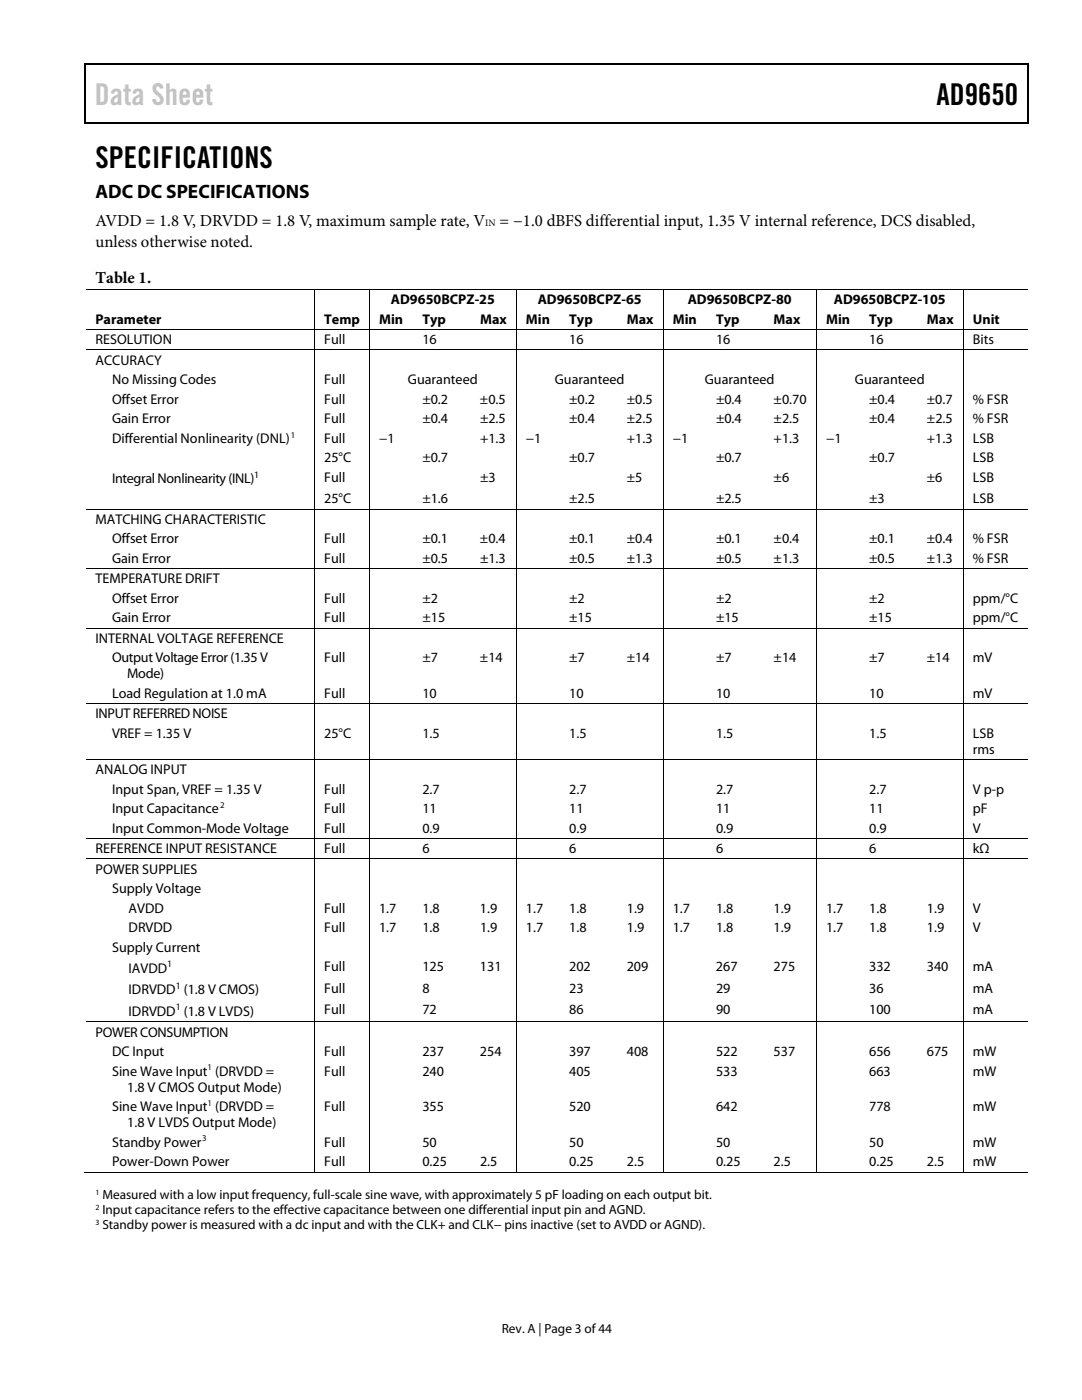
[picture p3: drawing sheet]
<svg xmlns="http://www.w3.org/2000/svg" width="216mm" height="279mm" viewBox="0 0 216 279" stroke-linecap="round" stroke-linejoin="round" font-family="sans-serif">
<defs><g id="words">
<text font-size="6" fill="#c1c1c1" x="18.9" y="21">Data Sheet</text>
<g font-size="6">
<text x="186.9" y="21">AD9650</text>
<text x="19" y="33.6">SPECIFICATIONS</text>
</g>
<text font-size="3.9" x="19" y="39.6">ADC DC SPECIFICATIONS</text>
<g font-size="3.3">
<text x="19" y="45">AVDD = 1.8 V, DRVDD = 1.8 V, maximum sample rate, V</text>
<text x="99.7" y="45">= −1.0 dBFS differential input, 1.35 V internal reference, DCS disabled,</text>
<text x="19" y="49.3">unless otherwise noted.</text>
<text x="19" y="56.4">Table 1.</text>
</g>
<g font-size="2.8">
<text x="19" y="64.6">Parameter</text>
<text x="64.7" y="64.6">Temp</text>
<text x="75.6" y="64.6">Min</text>
<text x="78" y="60.7">AD9650BCPZ-25</text>
<text x="84.3" y="64.6">Typ</text>
<text x="95.8" y="64.6">Max</text>
<text x="104.9" y="64.6">Min</text>
<text x="107.3" y="60.7">AD9650BCPZ-65</text>
<text x="113.6" y="64.6">Typ</text>
<text x="125.1" y="64.6">Max</text>
<text x="134.2" y="64.6">Min</text>
<text x="137.2" y="60.7">AD9650BCPZ-80</text>
<text x="142.9" y="64.6">Typ</text>
<text x="154.4" y="64.6">Max</text>
<text x="164.8" y="64.6">Min</text>
<text x="166.4" y="60.7">AD9650BCPZ-105</text>
<text x="173.4" y="64.6">Typ</text>
<text x="185" y="64.6">Max</text>
<text x="194.1" y="64.6">Unit</text>
<text x="19" y="68.7">RESOLUTION</text>
<text x="64.7" y="68.7">Full</text>
<text x="84.3" y="68.7">16</text>
<text x="113.6" y="68.7">16</text>
<text x="142.9" y="68.7">16</text>
<text x="173.4" y="68.7">16</text>
<text x="194.1" y="68.7">Bits</text>
<text x="19" y="72.8">ACCURACY</text>
<text x="22.4" y="76.7">No Missing Codes</text>
<text x="64.7" y="76.7">Full</text>
<text x="81.4" y="76.7">Guaranteed</text>
<text x="110.7" y="76.7">Guaranteed</text>
<text x="140.6" y="76.7">Guaranteed</text>
<text x="170.6" y="76.7">Guaranteed</text>
<text x="22.4" y="80.6">Offset Error</text>
<text x="64.7" y="80.6">Full</text>
<text x="84.3" y="80.6">±0.2</text>
<text x="95.8" y="80.6">±0.5</text>
<text x="113.6" y="80.6">±0.2</text>
<text x="125.1" y="80.6">±0.5</text>
<text x="142.9" y="80.6">±0.4</text>
<text x="154.4" y="80.6">±0.70</text>
<text x="173.4" y="80.6">±0.4</text>
<text x="185" y="80.6">±0.7</text>
<text x="194.1" y="80.6">% FSR</text>
<text x="22.4" y="84.5">Gain Error</text>
<text x="22.4" y="88.4">Differential Nonlinearity (DNL)</text>
<text x="64.7" y="88.4">Full</text>
<text x="64.7" y="84.5">Full</text>
<text x="75.6" y="88.4">−1</text>
<text x="84.3" y="84.5">±0.4</text>
<text x="95.8" y="88.4">+1.3</text>
<text x="95.8" y="84.5">±2.5</text>
<text x="104.9" y="88.4">−1</text>
<text x="113.6" y="84.5">±0.4</text>
<text x="125.1" y="88.4">+1.3</text>
<text x="125.1" y="84.5">±2.5</text>
<text x="134.2" y="88.4">−1</text>
<text x="142.9" y="84.5">±0.4</text>
<text x="154.4" y="88.4">+1.3</text>
<text x="154.4" y="84.5">±2.5</text>
<text x="164.8" y="88.4">−1</text>
<text x="173.4" y="84.5">±0.4</text>
<text x="185" y="88.4">+1.3</text>
<text x="185" y="84.5">±2.5</text>
<text x="194.1" y="88.4">LSB</text>
<text x="194.1" y="84.5">% FSR</text>
<text x="64.7" y="92.3">25°C</text>
<text x="84.3" y="92.3">±0.7</text>
<text x="113.6" y="92.3">±0.7</text>
<text x="142.9" y="92.3">±0.7</text>
<text x="173.4" y="92.3">±0.7</text>
<text x="194.1" y="92.3">LSB</text>
<text x="22.4" y="96.4">Integral Nonlinearity (INL)</text>
<text x="64.7" y="96.2">Full</text>
<text x="64.7" y="100.5">25°C</text>
<text x="84.3" y="100.5">±1.6</text>
<text x="95.8" y="96.2">±3</text>
<text x="113.6" y="100.5">±2.5</text>
<text x="125.1" y="96.2">±5</text>
<text x="142.9" y="100.5">±2.5</text>
<text x="154.4" y="96.2">±6</text>
<text x="173.4" y="100.5">±3</text>
<text x="185" y="96.2">±6</text>
<text x="194.1" y="100.5">LSB</text>
<text x="194.1" y="96.2">LSB</text>
<text x="19" y="104.5">MATCHING CHARACTERISTIC</text>
<text x="22.4" y="108.4">Offset Error</text>
<text x="22.4" y="112.3">Gain Error</text>
<text x="64.7" y="108.4">Full</text>
<text x="64.7" y="112.3">Full</text>
<text x="84.3" y="108.4">±0.1</text>
<text x="84.3" y="112.3">±0.5</text>
<text x="95.8" y="108.4">±0.4</text>
<text x="95.8" y="112.3">±1.3</text>
<text x="113.6" y="108.4">±0.1</text>
<text x="113.6" y="112.3">±0.5</text>
<text x="125.1" y="108.4">±0.4</text>
<text x="125.1" y="112.3">±1.3</text>
<text x="142.9" y="108.4">±0.1</text>
<text x="142.9" y="112.3">±0.5</text>
<text x="154.4" y="108.4">±0.4</text>
<text x="154.4" y="112.3">±1.3</text>
<text x="173.4" y="108.4">±0.1</text>
<text x="173.4" y="112.3">±0.5</text>
<text x="185" y="108.4">±0.4</text>
<text x="185" y="112.3">±1.3</text>
<text x="194.1" y="108.4">% FSR</text>
<text x="194.1" y="112.3">% FSR</text>
<text x="19" y="116.4">TEMPERATURE DRIFT</text>
<text x="22.4" y="120.3">Offset Error</text>
<text x="22.4" y="124.2">Gain Error</text>
<text x="64.7" y="120.3">Full</text>
<text x="64.7" y="124.2">Full</text>
<text x="84.3" y="120.3">±2</text>
<text x="84.3" y="124.2">±15</text>
<text x="113.6" y="120.3">±2</text>
<text x="113.6" y="124.2">±15</text>
<text x="142.9" y="120.3">±2</text>
<text x="142.9" y="124.2">±15</text>
<text x="173.4" y="120.3">±2</text>
<text x="173.4" y="124.2">±15</text>
<text x="194.1" y="120.3">ppm/°C</text>
<text x="194.1" y="124.2">ppm/°C</text>
<text x="19" y="128.3">INTERNAL VOLTAGE REFERENCE</text>
<text x="22.4" y="132.2">Output Voltage Error (1.35 V</text>
<text x="25.4" y="135.4">Mode)</text>
<text x="64.7" y="132.2">Full</text>
<text x="84.3" y="132.2">±7</text>
<text x="95.8" y="132.2">±14</text>
<text x="113.6" y="132.2">±7</text>
<text x="125.1" y="132.2">±14</text>
<text x="142.9" y="132.2">±7</text>
<text x="154.4" y="132.2">±14</text>
<text x="173.4" y="132.2">±7</text>
<text x="185" y="132.2">±14</text>
<text x="194.1" y="132.2">mV</text>
<text x="19" y="143.3">INPUT REFERRED NOISE</text>
<text x="22.4" y="139.3">Load Regulation at 1.0 mA</text>
<text x="64.7" y="139.3">Full</text>
<text x="84.3" y="139.3">10</text>
<text x="113.6" y="139.3">10</text>
<text x="142.9" y="139.3">10</text>
<text x="173.4" y="139.3">10</text>
<text x="194.1" y="139.3">mV</text>
<text x="22.4" y="147.2">VREF = 1.35 V</text>
<text x="64.7" y="147.2">25°C</text>
<text x="84.3" y="147.2">1.5</text>
<text x="113.6" y="147.2">1.5</text>
<text x="142.9" y="147.2">1.5</text>
<text x="173.4" y="147.2">1.5</text>
<text x="194.1" y="147.2">LSB</text>
<text x="19" y="154.5">ANALOG INPUT</text>
<text x="194.1" y="150.4">rms</text>
<text x="22.4" y="158.4">Input Span, VREF = 1.35 V</text>
<text x="64.7" y="158.4">Full</text>
<text x="84.3" y="158.4">2.7</text>
<text x="113.6" y="158.4">2.7</text>
<text x="142.9" y="158.4">2.7</text>
<text x="173.4" y="158.4">2.7</text>
<text x="194.1" y="158.4">V p-p</text>
<text x="22.4" y="162.3">Input Capacitance</text>
<text x="22.4" y="166.2">Input Common-Mode Voltage</text>
<text x="64.7" y="166.2">Full</text>
<text x="64.7" y="162.3">Full</text>
<text x="84.3" y="166.2">0.9</text>
<text x="84.3" y="162.3">11</text>
<text x="113.6" y="166.2">0.9</text>
<text x="113.6" y="162.3">11</text>
<text x="142.9" y="166.2">0.9</text>
<text x="142.9" y="162.3">11</text>
<text x="173.4" y="166.2">0.9</text>
<text x="173.4" y="162.3">11</text>
<text x="194.1" y="166.2">V</text>
<text x="194.1" y="162.3">pF</text>
<text x="19" y="170.3">REFERENCE INPUT RESISTANCE</text>
<text x="64.7" y="170.3">Full</text>
<text x="84.3" y="170.3">6</text>
<text x="113.6" y="170.3">6</text>
<text x="142.9" y="170.3">6</text>
<text x="173.4" y="170.3">6</text>
<text x="194.1" y="170.3">kΩ</text>
<text x="19" y="174.3">POWER SUPPLIES</text>
<text x="22.4" y="178.2">Supply Voltage</text>
<text x="25.7" y="182.1">AVDD</text>
<text x="64.7" y="182.1">Full</text>
<text x="75.6" y="182.1">1.7</text>
<text x="84.3" y="182.1">1.8</text>
<text x="95.8" y="182.1">1.9</text>
<text x="104.9" y="182.1">1.7</text>
<text x="113.6" y="182.1">1.8</text>
<text x="125.1" y="182.1">1.9</text>
<text x="134.2" y="182.1">1.7</text>
<text x="142.9" y="182.1">1.8</text>
<text x="154.4" y="182.1">1.9</text>
<text x="164.8" y="182.1">1.7</text>
<text x="173.4" y="182.1">1.8</text>
<text x="185" y="182.1">1.9</text>
<text x="194.1" y="182.1">V</text>
<text x="22.4" y="189.9">Supply Current</text>
<text x="25.7" y="186">DRVDD</text>
<text x="64.7" y="186">Full</text>
<text x="75.6" y="186">1.7</text>
<text x="84.3" y="186">1.8</text>
<text x="95.8" y="186">1.9</text>
<text x="104.9" y="186">1.7</text>
<text x="113.6" y="186">1.8</text>
<text x="125.1" y="186">1.9</text>
<text x="134.2" y="186">1.7</text>
<text x="142.9" y="186">1.8</text>
<text x="154.4" y="186">1.9</text>
<text x="164.8" y="186">1.7</text>
<text x="173.4" y="186">1.8</text>
<text x="185" y="186">1.9</text>
<text x="194.1" y="186">V</text>
<text x="25.7" y="194.1">IAVDD</text>
<text x="64.7" y="193.8">Full</text>
<text x="84.3" y="193.8">125</text>
<text x="95.8" y="193.8">131</text>
<text x="113.6" y="193.8">202</text>
<text x="125.1" y="193.8">209</text>
<text x="142.9" y="193.8">267</text>
<text x="154.4" y="193.8">275</text>
<text x="173.4" y="193.8">332</text>
<text x="184.9" y="193.8">340</text>
<text x="194.1" y="193.8">mA</text>
<text x="25.7" y="198.4">IDRVDD (1.8 V CMOS)</text>
<text x="25.7" y="202.7">IDRVDD (1.8 V LVDS)</text>
<text x="64.7" y="202.4">Full</text>
<text x="64.7" y="198.1">Full</text>
<text x="84.3" y="202.4">72</text>
<text x="84.3" y="198.1">8</text>
<text x="113.6" y="198.1">23</text>
<text x="113.6" y="202.4">86</text>
<text x="142.9" y="198.1">29</text>
<text x="142.9" y="202.4">90</text>
<text x="173.4" y="198.1">36</text>
<text x="173.4" y="202.4">100</text>
<text x="194.1" y="198.1">mA</text>
<text x="194.1" y="202.4">mA</text>
<text x="19" y="206.9">POWER CONSUMPTION</text>
<text x="22.4" y="210.8">DC Input</text>
<text x="22.4" y="214.7">Sine Wave Input (DRVDD =</text>
<text x="64.7" y="210.8">Full</text>
<text x="64.7" y="214.7">Full</text>
<text x="84.3" y="214.7">240</text>
<text x="84.3" y="210.8">237</text>
<text x="95.8" y="210.8">254</text>
<text x="113.6" y="210.8">397</text>
<text x="113.6" y="214.7">405</text>
<text x="125.1" y="210.8">408</text>
<text x="142.9" y="210.8">522</text>
<text x="142.9" y="214.7">533</text>
<text x="154.4" y="210.8">537</text>
<text x="173.4" y="210.8">656</text>
<text x="173.4" y="214.7">663</text>
<text x="184.9" y="210.8">675</text>
<text x="194.1" y="210.8">mW</text>
<text x="194.1" y="214.7">mW</text>
<text x="22.4" y="221.8">Sine Wave Input (DRVDD =</text>
<text x="25.4" y="217.9">1.8 V CMOS Output Mode)</text>
<text x="64.7" y="221.8">Full</text>
<text x="84.3" y="221.8">355</text>
<text x="113.6" y="221.8">520</text>
<text x="142.9" y="221.8">642</text>
<text x="173.4" y="221.8">778</text>
<text x="194.1" y="221.8">mW</text>
<text x="25.4" y="225">1.8 V LVDS Output Mode)</text>
<text x="22.4" y="228.9">Standby Power</text>
<text x="22.4" y="232.8">Power-Down Power</text>
<text x="64.7" y="228.9">Full</text>
<text x="64.7" y="232.8">Full</text>
<text x="84.3" y="228.9">50</text>
<text x="84.3" y="232.8">0.25</text>
<text x="95.8" y="232.8">2.5</text>
<text x="113.6" y="228.9">50</text>
<text x="113.6" y="232.8">0.25</text>
<text x="125.1" y="232.8">2.5</text>
<text x="142.9" y="228.9">50</text>
<text x="142.9" y="232.8">0.25</text>
<text x="154.4" y="232.8">2.5</text>
<text x="173.4" y="228.9">50</text>
<text x="173.4" y="232.8">0.25</text>
<text x="185" y="232.8">2.5</text>
<text x="194.1" y="228.9">mW</text>
<text x="194.1" y="232.8">mW</text>
</g>
<g font-size="2.6">
<text x="20.4" y="239.3">Measured with a low input frequency, full-scale sine wave, with approximately 5 pF loading on each output bit.</text>
<text x="20.4" y="242.3">Input capacitance refers to the effective capacitance between one differential input pin and AGND.</text>
<text x="20.4" y="245.3">Standby power is measured with a dc input and with the CLK+ and CLK− pins inactive (set to AVDD or AGND).</text>
<text x="100.1" y="266">Rev. A | Page 3 of 44</text>
</g>
<g font-size="1.9">
<text x="96.8" y="45.2">IN</text>
<text x="50.7" y="95.4">1</text>
<text x="33.4" y="193">1</text>
<text x="35.1" y="197.3">1</text>
<text x="35.1" y="201.6">1</text>
</g>
<g font-size="1.8">
<text x="58" y="87.3">1</text>
<text x="43.9" y="161.2">2</text>
<text x="41.4" y="213.6">1</text>
<text x="41.4" y="220.7">1</text>
<text x="40.4" y="227.8">3</text>
</g>
<g font-size="1.6">
<text x="19" y="238.4">1</text>
<text x="19" y="241.4">2</text>
<text x="19" y="244.4">3</text>
</g>
</g></defs>
<g fill="#000">
<path d="M16.9 12.7h.2v1h-.2zM16.9 12.7h.2v.3h-.2zM82.5 12.7h.3v.3h-.3zM205.1 12.7h.2v1h-.2zM205.1 12.7h.2v.3h-.2zM16.9 24.4h.2v.3h-.2zM82.3 24.4h.2v.3h-.2zM205.1 24.4h.2v.3h-.2zM62.7 57.6h.2v.2h-.2zM73.7 57.6h.1v.2h-.1zM103 57.6h.1v.2h-.1zM132.3 57.6h.1v.2h-.1z"/>
<path d="M162.8 57.6h.2v.2h-.2zM192.1 57.6h.2v.2h-.2zM62.7 65.7h.2v.2h-.2zM62.7 69.8h.2v.1h-.2zM73.7 65.7h.1v.2h-.1zM73.7 69.8h.1v.1h-.1zM82.4 65.7h.1v.2h-.1zM82.4 69.8h.1v.1h-.1zM93.9 65.7h.1v.2h-.1zM93.9 69.8h.1v.1h-.1zM103 65.7h.1v.2h-.1zM103 69.8h.1v.1h-.1z"/>
<path d="M111.7 65.7h.1v.2h-.1zM111.7 69.8h.1v.1h-.1zM123.2 65.7h.1v.2h-.1zM123.2 69.8h.1v.1h-.1zM132.3 65.7h.1v.2h-.1zM132.3 69.8h.1v.1h-.1zM141 65.7h.1v.2h-.1zM141 69.8h.1v.1h-.1zM152.5 65.7h.1v.2h-.1zM152.5 69.8h.1v.1h-.1zM162.8 65.7h.2v.2h-.2zM162.8 69.8h.2v.1h-.2z"/>
<path d="M171.5 65.7h.2v.2h-.2zM171.5 69.8h.2v.1h-.2zM183 65.7h.2v.2h-.2zM183 69.8h.2v.1h-.2zM192.1 65.7h.2v.2h-.2zM192.1 69.8h.2v.1h-.2zM62.7 101.5h.2v.2h-.2zM62.7 113.4h.2v.2h-.2zM73.7 101.5h.1v.2h-.1zM73.7 113.4h.1v.2h-.1zM82.4 101.5h.1v.2h-.1zM82.4 113.4h.1v.2h-.1z"/>
<path d="M93.9 101.5h.1v.2h-.1zM93.9 113.4h.1v.2h-.1zM103 101.5h.1v.2h-.1zM103 113.4h.1v.2h-.1zM111.7 101.5h.1v.2h-.1zM111.7 113.4h.1v.2h-.1zM123.2 101.5h.1v.2h-.1zM123.2 113.4h.1v.2h-.1zM132.3 101.5h.1v.2h-.1zM132.3 113.4h.1v.2h-.1zM141 101.5h.1v.2h-.1zM141 113.4h.1v.2h-.1z"/>
<path d="M152.5 101.5h.1v.2h-.1zM152.5 113.4h.1v.2h-.1zM162.8 101.5h.2v.2h-.2zM162.8 113.4h.2v.2h-.2zM171.5 101.5h.2v.2h-.2zM171.5 113.4h.2v.2h-.2zM183 101.5h.2v.2h-.2zM183 113.4h.2v.2h-.2zM192.1 101.5h.2v.2h-.2zM192.1 113.4h.2v.2h-.2zM62.7 125.3h.2v.1h-.2zM73.7 125.3h.1v.1h-.1z"/>
<path d="M82.4 125.3h.1v.1h-.1zM93.9 125.3h.1v.1h-.1zM103 125.3h.1v.1h-.1zM111.7 125.3h.1v.1h-.1zM123.2 125.3h.1v.1h-.1zM132.3 125.3h.1v.1h-.1zM141 125.3h.1v.1h-.1zM152.5 125.3h.1v.1h-.1zM162.8 125.3h.2v.1h-.2zM171.5 125.3h.2v.1h-.2zM183 125.3h.2v.1h-.2zM192.1 125.3h.2v.1h-.2z"/>
<path d="M62.7 140.3h.2v.2h-.2zM62.7 151.5h.2v.2h-.2zM73.7 140.3h.1v.2h-.1zM73.7 151.5h.1v.2h-.1zM82.4 140.3h.1v.2h-.1zM82.4 151.5h.1v.2h-.1zM93.9 140.3h.1v.2h-.1zM93.9 151.5h.1v.2h-.1zM103 140.3h.1v.2h-.1zM103 151.5h.1v.2h-.1zM111.7 140.3h.1v.2h-.1zM111.7 151.5h.1v.2h-.1z"/>
<path d="M123.2 140.3h.1v.2h-.1zM123.2 151.5h.1v.2h-.1zM132.3 140.3h.1v.2h-.1zM132.3 151.5h.1v.2h-.1zM141 140.3h.1v.2h-.1zM141 151.5h.1v.2h-.1zM152.5 140.3h.1v.2h-.1zM152.5 151.5h.1v.2h-.1zM162.8 140.3h.2v.2h-.2zM162.8 151.5h.2v.2h-.2zM171.5 140.3h.2v.2h-.2zM171.5 151.5h.2v.2h-.2z"/>
<path d="M183 140.3h.2v.2h-.2zM183 151.5h.2v.2h-.2zM192.1 140.3h.2v.2h-.2zM192.1 151.5h.2v.2h-.2zM62.7 167.3h.2v.1h-.2zM62.7 171.3h.2v.2h-.2zM73.7 167.3h.1v.1h-.1zM73.7 171.3h.1v.2h-.1zM82.4 167.3h.1v.1h-.1zM82.4 171.3h.1v.2h-.1zM93.9 167.3h.1v.1h-.1zM93.9 171.3h.1v.2h-.1z"/>
<path d="M103 167.3h.1v.1h-.1zM103 171.3h.1v.2h-.1zM111.7 167.3h.1v.1h-.1zM111.7 171.3h.1v.2h-.1zM123.2 167.3h.1v.1h-.1zM123.2 171.3h.1v.2h-.1zM132.3 167.3h.1v.1h-.1zM132.3 171.3h.1v.2h-.1zM141 167.3h.1v.1h-.1zM141 171.3h.1v.2h-.1zM152.5 167.3h.1v.1h-.1zM152.5 171.3h.1v.2h-.1z"/>
<path d="M162.8 167.3h.2v.1h-.2zM162.8 171.3h.2v.2h-.2zM171.5 167.3h.2v.1h-.2zM171.5 171.3h.2v.2h-.2zM183 167.3h.2v.1h-.2zM183 171.3h.2v.2h-.2zM192.1 167.3h.2v.1h-.2zM192.1 171.3h.2v.2h-.2zM62.7 203.9h.2v.1h-.2zM73.7 203.9h.1v.1h-.1zM82.4 203.9h.1v.1h-.1zM93.9 203.9h.1v.1h-.1z"/>
<path d="M103 203.9h.1v.1h-.1zM111.7 203.9h.1v.1h-.1zM123.2 203.9h.1v.1h-.1zM132.3 203.9h.1v.1h-.1zM141 203.9h.1v.1h-.1zM152.5 203.9h.1v.1h-.1zM162.8 203.9h.2v.1h-.2zM171.5 203.9h.2v.1h-.2zM183 203.9h.2v.1h-.2zM192.1 203.9h.2v.1h-.2zM62.7 233.8h.2v.2h-.2zM73.7 233.8h.1v.2h-.1z"/>
<path d="M82.1 233.8h.2v.2h-.2zM93.6 233.8h.2v.2h-.2zM103 233.8h.1v.2h-.1zM111.4 233.8h.2v.2h-.2zM122.9 233.8h.2v.2h-.2zM132.3 233.8h.1v.2h-.1zM140.7 233.8h.2v.2h-.2zM152.2 233.8h.2v.2h-.2zM162.8 233.8h.2v.2h-.2zM171.3 233.8h.1v.2h-.1zM182.8 233.8h.2v.2h-.2zM192.1 233.8h.2v.2h-.2z"/>
</g>
<path d="M17 13.7v10.7M17.1 12.8h65.4M82.8 12.8h122.3M205.2 13.7v10.7M17.1 24.5h188" fill="none" stroke="#000" stroke-width=".25"/>
<g fill="none" stroke="#000" stroke-width=".2">
<path d="M17.1 57.7h45.6M62.8 57.8v7.9M62.9 57.7h10.8M73.7 57.8v7.9M73.8 57.7h29.2M103 57.8v7.9M103.1 57.7h29.2M132.4 57.8v7.9M132.4 57.7h30.4M162.9 57.8v7.9M163 57.7h29.1M192.2 57.8v7.9"/>
<path d="M192.3 57.7h12.8M17.1 65.8h45.6M17.1 69.8h45.6M62.8 65.9v3.9M62.8 69.9v31.6M62.9 65.8h10.8M62.9 69.8h10.8M73.7 65.9v3.9M73.7 69.9v31.6M73.8 65.8h8.6M73.8 69.8h8.6M82.5 65.8h11.4"/>
<path d="M82.5 69.8h11.4M94 65.8h9M94 69.8h9M103 65.9v3.9M103 69.9v31.6M103.1 65.8h8.6M103.1 69.8h8.6M111.8 65.8h11.4M111.8 69.8h11.4M123.3 65.8h9M123.3 69.8h9M132.4 65.9v3.9"/>
<path d="M132.4 69.9v31.6M132.4 65.8h8.6M132.4 69.8h8.6M141.1 65.8h11.4M141.1 69.8h11.4M152.6 65.8h10.2M152.6 69.8h10.2M162.9 65.9v3.9M162.9 69.9v31.6M163 65.8h8.5M163 69.8h8.5M171.7 65.8h11.3"/>
<path d="M171.7 69.8h11.3M183.2 65.8h8.9M183.2 69.8h8.9M192.2 65.9v3.9M192.2 69.9v31.6M192.3 65.8h12.8M192.3 69.8h12.8M17.1 101.6h45.6M17.1 113.5h45.6M62.8 101.7v11.7M62.8 113.6v11.7M62.9 101.6h10.8"/>
<path d="M62.9 113.5h10.8M73.7 101.7v11.7M73.7 113.6v11.7M73.8 101.6h8.6M73.8 113.5h8.6M82.5 101.6h11.4M82.5 113.5h11.4M94 101.6h9M94 113.5h9M103 101.7v11.7M103 113.6v11.7M103.1 101.6h8.6"/>
<path d="M103.1 113.5h8.6M111.8 101.6h11.4M111.8 113.5h11.4M123.3 101.6h9M123.3 113.5h9M132.4 101.7v11.7M132.4 113.6v11.7M132.4 101.6h8.6M132.4 113.5h8.6M141.1 101.6h11.4M141.1 113.5h11.4M152.6 101.6h10.2"/>
<path d="M152.6 113.5h10.2M162.9 101.7v11.7M162.9 113.6v11.7M163 101.6h8.5M163 113.5h8.5M171.7 101.6h11.3M171.7 113.5h11.3M183.2 101.6h8.9M183.2 113.5h8.9M192.2 101.7v11.7M192.2 113.6v11.7M192.3 101.6h12.8"/>
<path d="M192.3 113.5h12.8M17.1 125.3h45.6M62.8 125.4v14.9M62.9 125.3h10.8M73.7 125.4v14.9M73.8 125.3h8.6M82.5 125.3h11.4M94 125.3h9M103 125.4v14.9M103.1 125.3h8.6M111.8 125.3h11.4M123.3 125.3h9"/>
<path d="M132.4 125.4v14.9M132.4 125.3h8.6M141.1 125.3h11.4M152.6 125.3h10.2M162.9 125.4v14.9M163 125.3h8.5M171.7 125.3h11.3M183.2 125.3h8.9M192.2 125.4v14.9M192.3 125.3h12.8M17.1 140.4h45.6M17.1 151.6h45.6"/>
<path d="M62.8 140.5v11M62.8 151.7v15.6M62.9 140.4h10.8M62.9 151.6h10.8M73.7 140.5v11M73.7 151.7v15.6M73.8 140.4h8.6M73.8 151.6h8.6M82.5 140.4h11.4M82.5 151.6h11.4M94 140.4h9M94 151.6h9"/>
<path d="M103 140.5v11M103 151.7v15.6M103.1 140.4h8.6M103.1 151.6h8.6M111.8 140.4h11.4M111.8 151.6h11.4M123.3 140.4h9M123.3 151.6h9M132.4 140.5v11M132.4 151.7v15.6M132.4 140.4h8.6M132.4 151.6h8.6"/>
<path d="M141.1 140.4h11.4M141.1 151.6h11.4M152.6 140.4h10.2M152.6 151.6h10.2M162.9 140.5v11M162.9 151.7v15.6M163 140.4h8.5M163 151.6h8.5M171.7 140.4h11.3M171.7 151.6h11.3M183.2 140.4h8.9M183.2 151.6h8.9"/>
<path d="M192.2 140.5v11M192.2 151.7v15.6M192.3 140.4h12.8M192.3 151.6h12.8M17.1 167.3h45.6M17.1 171.4h45.6M62.8 167.4v3.9M62.8 171.5v32.4M62.9 167.3h10.8M62.9 171.4h10.8M73.7 167.4v3.9M73.7 171.5v32.4"/>
<path d="M73.8 167.3h8.6M73.8 171.4h8.6M82.5 167.3h11.4M82.5 171.4h11.4M94 167.3h9M94 171.4h9M103 167.4v3.9M103 171.5v32.4M103.1 167.3h8.6M103.1 171.4h8.6M111.8 167.3h11.4M111.8 171.4h11.4"/>
<path d="M123.3 167.3h9M123.3 171.4h9M132.4 167.4v3.9M132.4 171.5v32.4M132.4 167.3h8.6M132.4 171.4h8.6M141.1 167.3h11.4M141.1 171.4h11.4M152.6 167.3h10.2M152.6 171.4h10.2M162.9 167.4v3.9M162.9 171.5v32.4"/>
<path d="M163 167.3h8.5M163 171.4h8.5M171.7 167.3h11.3M171.7 171.4h11.3M183.2 167.3h8.9M183.2 171.4h8.9M192.2 167.4v3.9M192.2 171.5v32.4M192.3 167.3h12.8M192.3 171.4h12.8M17.1 204h45.6M62.8 204v29.8"/>
<path d="M62.9 204h10.8M73.7 204v29.8M73.8 204h8.6M82.5 204h11.4M94 204h9M103 204v29.8M103.1 204h8.6M111.8 204h11.4M123.3 204h9M132.4 204v29.8M132.4 204h8.6M141.1 204h11.4"/>
<path d="M152.6 204h10.2M162.9 204v29.8M163 204h8.5M171.7 204h11.3M183.2 204h8.9M192.2 204v29.8M192.3 204h12.8M16.9 233.9h45.8M62.9 233.9h10.8M73.8 233.9h29.2M103.1 233.9h29.2M132.4 233.9h30.4"/>
<path d="M163 233.9h29.1M192.3 233.9h12.8"/>
</g>
<use href="#words"/>
</svg>
